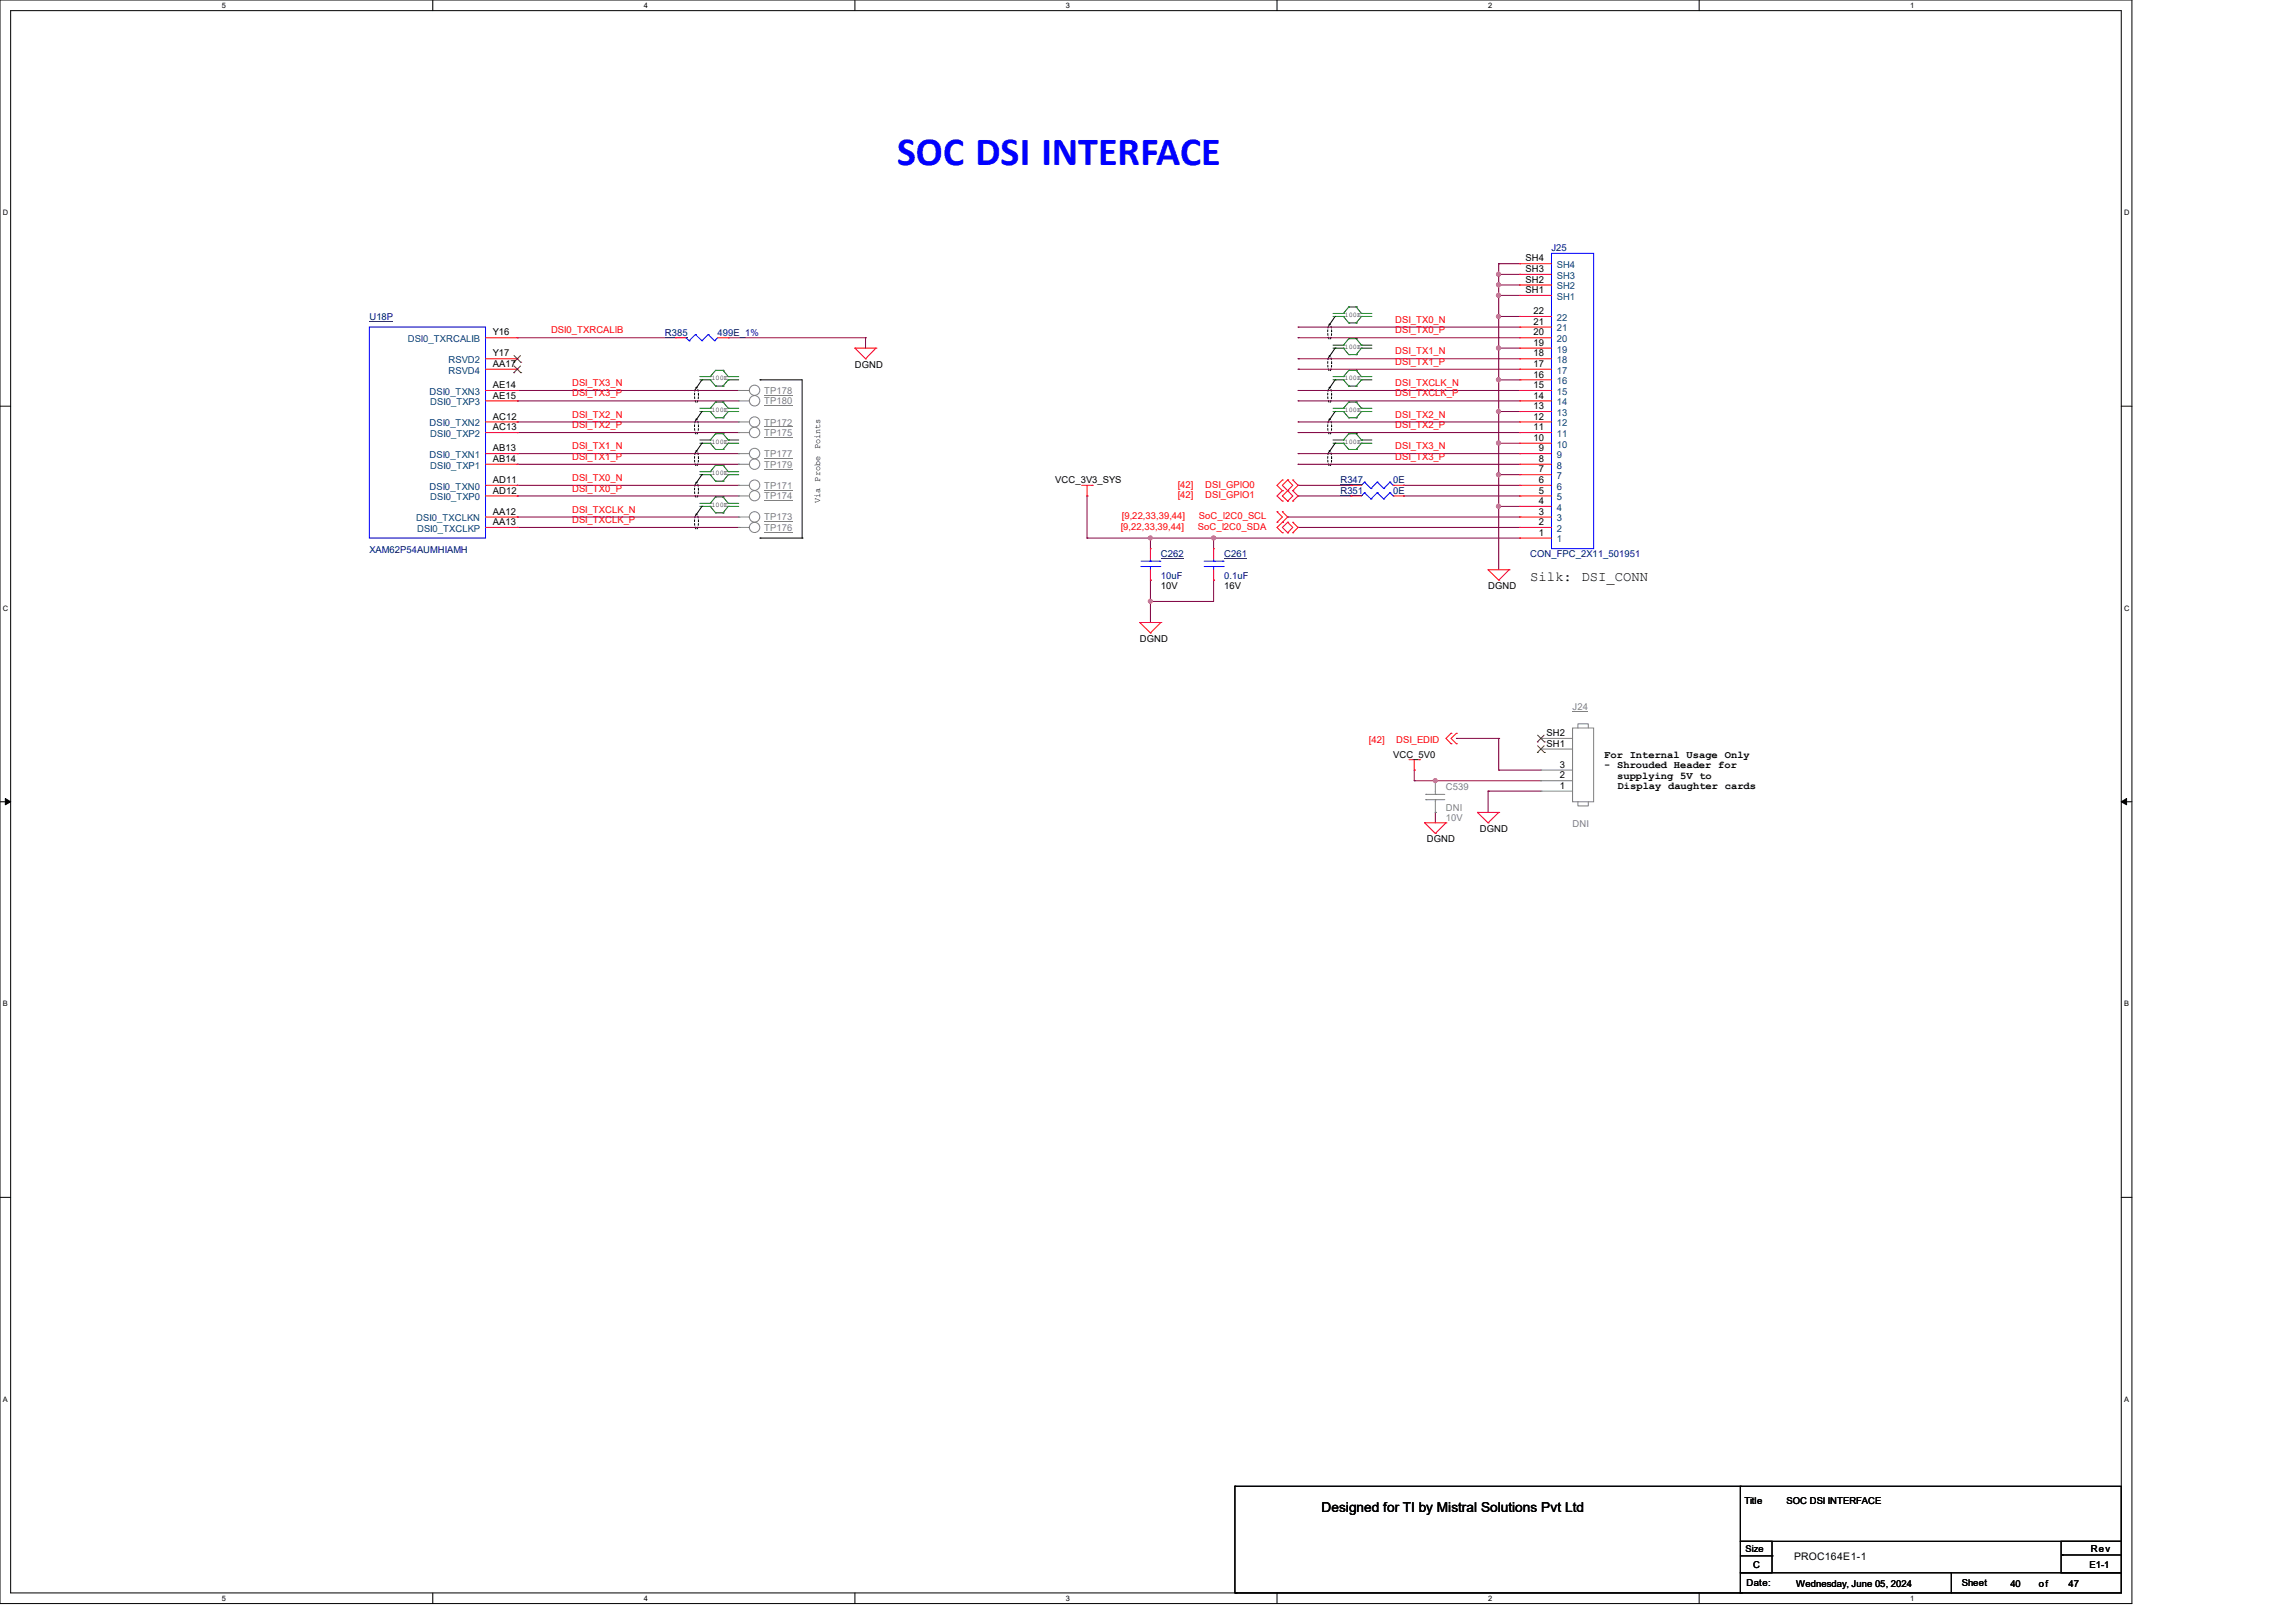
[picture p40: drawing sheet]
<svg xmlns="http://www.w3.org/2000/svg" width="420mm" height="297mm" viewBox="0 0 420 297" stroke-linecap="round" stroke-linejoin="round" font-family="sans-serif">
<defs><g id="words">
<text font-size="7.3" fill="#00f" x="164.1" y="30.2">SOC DSI INTERFACE</text>
<g font-size="2.5">
<text x="279.9" y="106.3">Silk:</text>
<text x="289.3" y="106.3">DSI_CONN</text>
<text x="241.7" y="276.8">Designed for TI by Mistral Solutions Pvt Ltd</text>
</g>
<g font-size="1.9">
<text x="293.5" y="138.7">For Internal Usage Only</text>
<text x="293.5" y="140.6">- Shrouded Header for</text>
<text x="295.8" y="142.5">supplying 5V to</text>
<text x="295.9" y="144.4">Display daughter cards</text>
<text x="328.2" y="285.5">PROC164E1-1</text>
</g>
<g font-size="1.7">
<text x="279.1" y="47.8">SH4</text>
<text x="279.1" y="53.6">SH1</text>
<text x="279.1" y="51.7">SH2</text>
<text x="279.1" y="49.8">SH3</text>
<text x="280.5" y="59.4">21</text>
<text x="280.5" y="57.5">22</text>
<text x="90.2" y="61.4">Y16</text>
<text x="90.2" y="65.2">Y17</text>
<text x="280.5" y="65.2">18</text>
<text x="280.5" y="63.3">19</text>
<text x="280.5" y="61.4">20</text>
<text x="90.2" y="67.1">AA17</text>
<text x="90.2" y="71">AE14</text>
<text x="156.4" y="67.3">DGND</text>
<text x="280.5" y="71">15</text>
<text x="280.5" y="69.1">16</text>
<text x="280.5" y="67.1">17</text>
<text x="90.2" y="76.8">AC12</text>
<text x="90.2" y="72.9">AE15</text>
<text x="280.5" y="76.8">12</text>
<text x="280.5" y="74.9">13</text>
<text x="280.5" y="72.9">14</text>
<text x="90.2" y="82.6">AB13</text>
<text x="90.2" y="78.7">AC13</text>
<text x="280.5" y="80.7">10</text>
<text x="280.5" y="78.7">11</text>
<text x="281.5" y="82.6">9</text>
<text x="90.2" y="84.5">AB14</text>
<text x="90.2" y="88.4">AD11</text>
<text x="193" y="88.5">VCC_3V3_SYS</text>
<text x="281.5" y="88.4">6</text>
<text x="281.5" y="86.4">7</text>
<text x="281.5" y="84.5">8</text>
<text x="90.2" y="94.2">AA12</text>
<text x="90.2" y="90.3">AD12</text>
<text x="281.5" y="94.2">3</text>
<text x="281.5" y="92.2">4</text>
<text x="281.5" y="90.3">5</text>
<text x="90.2" y="96.1">AA13</text>
<text x="281.5" y="98">1</text>
<text x="281.5" y="96.1">2</text>
<text x="212.3" y="107.8">10V</text>
<text x="223.9" y="107.8">16V</text>
<text x="272.2" y="107.8">DGND</text>
<text x="208.5" y="117.4">DGND</text>
<text x="282.9" y="136.6">SH1</text>
<text x="282.9" y="134.7">SH2</text>
<text x="254.8" y="138.7">VCC_5V0</text>
<text x="285.3" y="142.4">2</text>
<text x="285.3" y="140.5">3</text>
<text x="285.3" y="144.4">1</text>
<text x="261" y="154.1">DGND</text>
<text x="270.7" y="152.2">DGND</text>
<text x="319.1" y="275.2">Title</text>
<text x="326.8" y="275.2">SOC DSI INTERFACE</text>
<text x="319.3" y="284">Size</text>
<text x="320.7" y="286.9">C</text>
<text x="382.2" y="286.9">E1-1</text>
<text x="382.4" y="284.1">Rev</text>
<text x="319.5" y="290.2">Date:</text>
<text x="328.6" y="290.4">Wednesday, June 05, 2024</text>
<text x="358.9" y="290.2">Sheet</text>
<text x="367.7" y="290.4">40</text>
<text x="373" y="290.4">of</text>
<text x="378.4" y="290.4">47</text>
</g>
<g font-size="1.7" fill="#000080">
<text x="283.8" y="46">J25</text>
<text x="67.6" y="58.6">U18P</text>
<text x="121.6" y="61.5">R385</text>
<text x="131.3" y="61.5">499E_1%</text>
<text x="245.2" y="88.5">R347</text>
<text x="254.8" y="88.5">0E</text>
<text x="245.2" y="90.4">R351</text>
<text x="254.8" y="90.4">0E</text>
<text x="67.6" y="101.2">XAM62P54AUMHIAMH</text>
<text x="212.3" y="102">C262</text>
<text x="212.3" y="105.9">10uF</text>
<text x="223.9" y="102">C261</text>
<text x="223.9" y="105.9">0.1uF</text>
<text x="279.9" y="102">CON_FPC_2X11_501951</text>
</g>
<g font-size="1.7" fill="#004080">
<text x="284.8" y="53">SH2</text>
<text x="284.8" y="51">SH3</text>
<text x="284.8" y="49.1">SH4</text>
<text x="284.8" y="58.7">22</text>
<text x="284.8" y="54.9">SH1</text>
<text x="74.6" y="62.6">DSI0_TXRCALIB</text>
<text x="284.8" y="64.5">19</text>
<text x="284.8" y="62.6">20</text>
<text x="284.8" y="60.7">21</text>
<text x="82" y="66.5">RSVD2</text>
<text x="82" y="68.4">RSVD4</text>
<text x="284.8" y="70.3">16</text>
<text x="284.8" y="68.4">17</text>
<text x="284.8" y="66.5">18</text>
<text x="78.6" y="72.3">DSI0_TXN3</text>
<text x="78.7" y="74.2">DSI0_TXP3</text>
<text x="284.8" y="76.1">13</text>
<text x="284.8" y="74.2">14</text>
<text x="284.8" y="72.3">15</text>
<text x="78.6" y="83.8">DSI0_TXN1</text>
<text x="78.6" y="78">DSI0_TXN2</text>
<text x="78.7" y="80">DSI0_TXP2</text>
<text x="284.8" y="83.8">9</text>
<text x="284.8" y="81.9">10</text>
<text x="284.8" y="80">11</text>
<text x="284.8" y="78">12</text>
<text x="78.6" y="89.6">DSI0_TXN0</text>
<text x="78.7" y="85.8">DSI0_TXP1</text>
<text x="284.8" y="89.6">6</text>
<text x="284.8" y="87.7">7</text>
<text x="284.8" y="85.8">8</text>
<text x="76.2" y="95.4">DSI0_TXCLKN</text>
<text x="78.7" y="91.6">DSI0_TXP0</text>
<text x="284.8" y="95.4">3</text>
<text x="284.8" y="93.5">4</text>
<text x="284.8" y="91.6">5</text>
<text x="76.3" y="97.3">DSI0_TXCLKP</text>
<text x="284.8" y="99.3">1</text>
<text x="284.8" y="97.3">2</text>
</g>
<g font-size="1.7" fill="#f00">
<text x="255.2" y="59.1">DSI_TX0_N</text>
<text x="100.8" y="61">DSI0_TXRCALIB</text>
<text x="255.2" y="61">DSI_TX0_P</text>
<text x="255.2" y="64.9">DSI_TX1_N</text>
<text x="104.6" y="70.7">DSI_TX3_N</text>
<text x="255.2" y="66.8">DSI_TX1_P</text>
<text x="255.2" y="70.7">DSI_TXCLK_N</text>
<text x="104.6" y="76.4">DSI_TX2_N</text>
<text x="104.6" y="72.6">DSI_TX3_P</text>
<text x="255.2" y="76.4">DSI_TX2_N</text>
<text x="255.2" y="72.6">DSI_TXCLK_P</text>
<text x="104.6" y="82.2">DSI_TX1_N</text>
<text x="104.6" y="78.4">DSI_TX2_P</text>
<text x="255.2" y="78.4">DSI_TX2_P</text>
<text x="255.2" y="82.2">DSI_TX3_N</text>
<text x="104.6" y="88">DSI_TX0_N</text>
<text x="104.6" y="90">DSI_TX0_P</text>
<text x="104.6" y="84.2">DSI_TX1_P</text>
<text x="215.4" y="89.3">[42]</text>
<text x="220.5" y="89.3">DSI_GPIO0</text>
<text x="255.2" y="84.2">DSI_TX3_P</text>
<text x="104.6" y="93.8">DSI_TXCLK_N</text>
<text x="104.6" y="95.7">DSI_TXCLK_P</text>
<text x="205.2" y="95">[9,22,33,39,44]</text>
<text x="215.4" y="91.2">[42]</text>
<text x="219.3" y="95">SoC_I2C0_SCL</text>
<text x="220.5" y="91.2">DSI_GPIO1</text>
<text x="205" y="97">[9,22,33,39,44]</text>
<text x="219.1" y="97">SoC_I2C0_SDA</text>
<text x="250.4" y="136">[42]</text>
<text x="255.4" y="136">DSI_EDID</text>
</g>
<g font-size="1.7" fill="#808080">
<text x="139.8" y="77.9">TP172</text>
<text x="139.8" y="72.1">TP178</text>
<text x="139.8" y="74">TP180</text>
<text x="139.8" y="79.8">TP175</text>
<text x="139.8" y="83.6">TP177</text>
<text x="139.8" y="85.6">TP179</text>
<text x="139.8" y="89.4">TP171</text>
<text x="139.8" y="91.4">TP174</text>
<text x="139.8" y="95.2">TP173</text>
<text x="139.8" y="97.2">TP176</text>
<text x="287.6" y="130">J24</text>
<text x="264.5" y="144.5">C539</text>
<text x="264.5" y="148.3">DNI</text>
<text x="264.5" y="150.3">10V</text>
<text x="287.6" y="151.4">DNI</text>
</g>
<g font-size="1.6">
<text x="150" y="82.2" transform="rotate(-90 150 82.2)">Points</text>
<text x="150" y="88.1" transform="rotate(-90 150 88.1)">Probe</text>
<text x="150" y="92.1" transform="rotate(-90 150 92.1)">Via</text>
</g>
<g font-size="1.4">
<text x="40.6" y="1.4">5</text>
<text x="117.8" y="1.4">4</text>
<text x="195" y="1.4">3</text>
<text x="272.2" y="1.4">2</text>
<text x="349.4" y="1.4">1</text>
<text x=".5" y="39.4">D</text>
<text x="388.5" y="39.4">D</text>
<text x=".5" y="111.8">C</text>
<text x="388.5" y="111.8">C</text>
<text x=".5" y="184.2">B</text>
<text x="388.5" y="184.2">B</text>
<text x=".5" y="256.5">A</text>
<text x="388.5" y="256.5">A</text>
<text x="40.6" y="292.9">5</text>
<text x="117.8" y="292.9">4</text>
<text x="195" y="292.9">3</text>
<text x="272.2" y="292.9">2</text>
<text x="349.4" y="292.9">1</text>
</g>
<g font-size="1.3">
<text x="246" y="58">100E</text>
<text x="246" y="63.8">100E</text>
<text x="130.1" y="69.6">100E</text>
<text x="246" y="69.6">100E</text>
<text x="130.1" y="75.4">100E</text>
<text x="246" y="75.4">100E</text>
<text x="130.1" y="81.2">100E</text>
<text x="246" y="81.2">100E</text>
<text x="130.1" y="87">100E</text>
<text x="130.1" y="92.8">100E</text>
</g>
</g></defs>
<path d="M0 0h390v293.5h-390zM1.9 1.9h386.1v289.6h-386.1z" fill="none" stroke="#000" stroke-width=".18"/>
<g fill="#fff">
<path d="M40.6 .2h.7v1.5h-.7z"/>
<path d="M40.6 291.7h.7v1.5h-.7z"/>
</g>
<path d="M79.2 0v1.9M79.2 291.5v2" fill="none" stroke="#000" stroke-width=".18"/>
<g fill="#fff">
<path d="M117.8 .2h.7v1.5h-.7z"/>
<path d="M117.8 291.7h.7v1.5h-.7z"/>
</g>
<path d="M156.4 0v1.9M156.4 291.5v2" fill="none" stroke="#000" stroke-width=".18"/>
<g fill="#fff">
<path d="M195 .2h.7v1.5h-.7z"/>
<path d="M195 291.7h.7v1.5h-.7z"/>
</g>
<path d="M233.6 0v1.9M233.6 291.5v2" fill="none" stroke="#000" stroke-width=".18"/>
<g fill="#fff">
<path d="M272.2 .2h.8v1.5h-.8z"/>
<path d="M272.2 291.7h.8v1.5h-.8z"/>
</g>
<path d="M310.8 0v1.9M310.8 291.5v2" fill="none" stroke="#000" stroke-width=".18"/>
<g fill="#fff">
<path d="M349.4 .2h.8v1.5h-.8z"/>
<path d="M349.4 291.7h.8v1.5h-.8z"/>
<path d="M.5 38.1h1v1.6h-1z"/>
<path d="M388.5 38.1h1v1.6h-1z"/>
<path d="M.5 110.5h1v1.6h-1z"/>
<path d="M388.5 110.5h1v1.6h-1z"/>
</g>
<path d="M0 74.3h1.9M388 74.3h2" fill="none" stroke="#000" stroke-width=".18"/>
<g fill="#fff">
<path d="M.5 182.9h.9v1.5h-.9z"/>
<path d="M388.5 182.9h.9v1.5h-.9z"/>
</g>
<path d="M0 146.7h1.9M388 146.7h2" fill="none" stroke="#000" stroke-width=".18"/>
<path d="M1 146.1l.9 .6-.9 .6zM388 146.7l1-.6v1.2z" fill="#000" stroke="#000" stroke-width=".18"/>
<g fill="#fff">
<path d="M.5 255.3h.9v1.5h-.9z"/>
<path d="M388.5 255.3h.9v1.5h-.9z"/>
</g>
<g fill="none" stroke="#000" stroke-width=".18">
<path d="M244.2 57.9h.1M244.2 57.9l-1.2 1.7M128.4 69.5h.1M128.4 75.3h.1M128.4 69.5l-1.2 1.7M128.4 75.3l-1.2 1.7M139 69.5h.1M139 69.5h7.7v29M244.2 63.7h.1M244.2 69.5h.1M244.2 75.3h.1M244.2 63.7l-1.2 1.7"/>
<path d="M244.2 69.5l-1.2 1.7M244.2 75.3l-1.2 1.7M128.4 81.1h.1M128.4 86.9h.1M128.4 92.7h.1M128.4 81.1l-1.2 1.7M128.4 86.9l-1.2 1.7M128.4 92.7l-1.2 1.7M139 98.5h.1M139 98.5h7.7M146.7 98.5h.1M244.2 81.1h.1"/>
<path d="M244.2 81.1l-1.2 1.7M0 219.1h1.9M388 219.1h2M225.9 272h.1M225.9 272h92.6M225.9 272v19.5M318.3 272h69.7v10.1h-69.7zM225.9 291.5h.1M226.1 291.5h.1M226.1 291.5h92.6M318.3 282.1h5.8v5.7h-5.8zM318.3 287.8h38.7v3.7h-38.7z"/>
<path d="M318.3 284.7h5.8M324.1 284.7h.1M357 287.8h31v3.7h-31zM377 282.1h11v5.7h-11zM377.2 284.6h.1M377.2 284.6h10.8"/>
</g>
<g fill="none" stroke="#008000" stroke-width=".18">
<path d="M243.8 57.9h1.9M243.8 57.4h1.9M245.7 57.9h.1M245.7 57.4h.1M245.7 57.9l1 1.2M246.7 59.1h.1M246.7 56.2h.1M246.7 59.1h1.4M246.7 56.2h1.4M246.7 56.2l-1 1.2M248.1 59.1h.1M248.1 56.2h.1"/>
<path d="M248.1 56.2l.9 1.2M249 57.9h.1M249 57.4h.1M249 57.9l-.9 1.2M249 57.9h2M249 57.4h2M128 69.5h1.9M128 68.9h1.9M128 75.3h1.9M128 74.7h1.9M129.9 68.9h.1M129.9 69.5h.1"/>
<path d="M129.9 74.7h.1M129.9 75.3h.1M129.9 69.5l1 1.2M129.9 75.3l1 1.2M130.9 70.7h.1M130.9 67.8h.1M130.9 76.5h.1M130.9 73.6h.1M130.9 79.4h.1M130.9 70.7h1.3M130.9 67.8h1.3M130.9 76.5h1.3"/>
<path d="M130.9 73.6h1.3M130.9 79.4h1.3M130.9 67.8l-1 1.1M130.9 73.6l-1 1.1M130.9 79.4l-1 1.1M132.2 70.7h.1M132.2 67.8h.1M132.2 76.5h.1M132.2 73.6h.1M132.2 79.4h.1M132.2 67.8l1 1.1M132.2 73.6l1 1.1"/>
<path d="M132.2 79.4l1 1.1M133.2 68.9h.1M133.2 69.5h.1M133.2 74.7h.1M133.2 75.3h.1M133.2 69.5h1.9M133.2 68.9h1.9M133.2 75.3h1.9M133.2 74.7h1.9M133.2 69.5l-1 1.2M133.2 75.3l-1 1.2M243.8 63.7h1.9"/>
<path d="M243.8 63.2h1.9M243.8 69.5h1.9M243.8 68.9h1.9M243.8 75.3h1.9M243.8 74.7h1.9M245.7 63.7h.1M245.7 63.2h.1M245.7 69.5h.1M245.7 68.9h.1M245.7 75.3h.1M245.7 74.7h.1M245.7 63.7l1 1.2"/>
<path d="M245.7 69.5l1 1.2M245.7 75.3l1 1.2M246.7 64.9h.1M246.7 62h.1M246.7 70.7h.1M246.7 67.8h.1M246.7 76.5h.1M246.7 73.6h.1M246.7 79.4h.1M246.7 64.9h1.4M246.7 62h1.4M246.7 62l-1 1.2"/>
<path d="M246.7 70.7h1.4M246.7 67.8h1.4M246.7 67.8l-1 1.1M246.7 76.5h1.4M246.7 73.6h1.4M246.7 73.6l-1 1.1M246.7 79.4h1.4M246.7 79.4l-1 1.1M248.1 64.9h.1M248.1 62h.1M248.1 70.7h.1M248.1 67.8h.1"/>
<path d="M248.1 76.5h.1M248.1 73.6h.1M248.1 79.4h.1M248.1 62l.9 1.2M248.1 67.8l.9 1.1M248.1 73.6l.9 1.1M248.1 79.4l.9 1.1M249 63.7h.1M249 63.2h.1M249 69.5h.1M249 68.9h.1M249 75.3h.1"/>
<path d="M249 74.7h.1M249 63.7l-.9 1.2M249 63.7h2M249 63.2h2M249 69.5l-.9 1.2M249 69.5h2M249 68.9h2M249 75.3l-.9 1.2M249 75.3h2M249 74.7h2M128 81.1h1.9M128 80.5h1.9"/>
<path d="M128 86.9h1.9M128 86.3h1.9M128 92.1h1.9M128 92.7h1.9M129.9 80.5h.1M129.9 81.1h.1M129.9 86.9h.1M129.9 86.3h.1M129.9 92.1h.1M129.9 92.7h.1M129.9 81.1l1 1.2M129.9 86.9l1 1.2"/>
<path d="M129.9 92.7l1 1.2M130.9 82.3h.1M130.9 88.1h.1M130.9 85.1h.1M130.9 93.9h.1M130.9 90.9h.1M130.9 82.3h1.3M130.9 85.1h1.3M130.9 88.1h1.3M130.9 85.1l-1 1.2M130.9 93.9h1.3M130.9 90.9l-1 1.2"/>
<path d="M130.9 90.9h1.3M132.2 82.3h.1M132.2 88.1h.1M132.2 85.1h.1M132.2 93.9h.1M132.2 90.9h.1M132.2 85.1l1 1.2M132.2 90.9l1 1.2M133.2 81.1h.1M133.2 80.5h.1M133.2 86.3h.1M133.2 86.9h.1"/>
<path d="M133.2 92.1h.1M133.2 92.7h.1M133.2 81.1h1.9M133.2 80.5h1.9M133.2 81.1l-1 1.2M133.2 86.9l-1 1.2M133.2 86.9h1.9M133.2 86.3h1.9M133.2 92.1h1.9M133.2 92.7h1.9M133.2 92.7l-1 1.2M243.8 81.1h1.9"/>
<path d="M243.8 80.5h1.9M245.7 81.1h.1M245.7 80.5h.1M245.7 81.1l1 1.2M246.7 82.3h.1M246.7 82.3h1.4M248.1 82.3h.1M249 81.1h.1M249 80.5h.1M249 81.1l-.9 1.2M249 81.1h2M249 80.5h2"/>
</g>
<path d="M243.1 59.4l.1-.1a2.97 2.97 0 0 1 0 2.8 3 3 0 0 1-.1-2.7zM127.3 71l.1-.1a2.97 2.97 0 0 1 0 2.8 3 3 0 0 1-.1-2.7zM127.3 76.8l.1-.1a2.97 2.97 0 0 1 0 2.8 3 3 0 0 1-.1-2.7zM243.1 65.2l.1-.1a2.97 2.97 0 0 1 0 2.8 3 3 0 0 1-.1-2.7zM243.1 71l.1-.1a2.97 2.97 0 0 1 0 2.8 3 3 0 0 1-.1-2.7zM243.1 76.8l.1-.1a2.97 2.97 0 0 1 0 2.8 3 3 0 0 1-.1-2.7zM127.3 82.6l.1-.1a2.97 2.97 0 0 1 0 2.8 3 3 0 0 1-.1-2.7zM127.3 88.4l.1-.2a2.97 2.97 0 0 1 0 2.9 3 3 0 0 1-.1-2.7zM127.3 94.2l.1-.2a2.97 2.97 0 0 1 0 2.9 3 3 0 0 1-.1-2.7zM243.1 82.6l.1-.1a2.97 2.97 0 0 1 0 2.8 3 3 0 0 1-.1-2.7z" fill="none" stroke="#000" stroke-width=".18" stroke-dasharray=".3"/>
<g fill="none" stroke="#800040" stroke-width=".18">
<path d="M237.4 59.9h.1M237.4 59.9h40.6M274.2 57.9h.1M274.2 48.3h.1M274.2 50.2h.1M274.2 52.2h.1M274.2 54.1h.1M274.2 57.9h3.8M274.2 48.3v56M274.2 48.3h3.8M274.2 50.2h3.8M274.2 52.2h3.8"/>
<path d="M274.2 54.1h3.8M94.6 77.2h.1M94.6 79.2h.1M94.6 71.5h.1M94.6 73.4h.1M94.6 61.8h.1M94.6 61.8h29M94.6 77.2h40.5M94.6 79.2h40.5M94.6 71.5h40.5M94.6 73.4h40.5M133.2 61.8h.1"/>
<path d="M133.2 61.8h25.1M158.3 61.8h.1M158.3 61.8v1.9M237.4 61.8h.1M237.4 65.7h.1M237.4 67.6h.1M237.4 77.2h.1M237.4 79.2h.1M237.4 71.5h.1M237.4 73.4h.1M237.4 61.8h40.6M237.4 65.7h40.6"/>
<path d="M237.4 67.6h40.6M237.4 77.2h40.6M237.4 79.2h40.6M237.4 71.5h40.6M237.4 73.4h40.6M274.2 63.7h.1M274.2 69.5h.1M274.2 75.3h.1M274.2 63.7h3.8M274.2 69.5h3.8M274.2 75.3h3.8M94.6 88.8h.1"/>
<path d="M94.6 90.8h.1M94.6 83h.1M94.6 85h.1M94.6 94.6h.1M94.6 96.5h.1M94.6 83h40.5M94.6 85h40.5M94.6 96.5h40.5M94.6 94.6h40.5M94.6 88.8h40.5M94.6 90.8h40.5M198.8 98.5h.1"/>
<path d="M198.8 90.8h.1M198.8 98.5h79.2M198.8 90.8v7.7M210.4 98.5h.1M210.4 98.5v1.9M222 98.5h.1M222 98.5v1.9M235.5 94.6h.1M235.5 94.6h42.5M237.4 83h.1M237.4 85h.1M237.4 96.5h.1"/>
<path d="M237.4 88.8h.1M237.4 90.8h.1M237.4 83h40.6M237.4 85h40.6M237.4 96.5h40.6M237.4 88.8h9.7M237.4 90.8h9.7M256.8 88.8h.1M256.8 90.8h.1M256.8 88.8h21.2M256.8 90.8h21.2M274.2 81.1h.1"/>
<path d="M274.2 86.9h.1M274.2 92.7h.1M274.2 81.1h3.8M274.2 86.9h3.8M274.2 92.7h3.8M210.4 106.2h.1M210.4 110.1h.1M210.4 106.2v7.7M222 106.2h.1M222 106.2v3.9h-11.6M266.4 135.1h.1M266.4 135.1h7.8"/>
<path d="M274.2 135.1h.1M274.2 135.1v5.8M258.7 140.9h.1M258.7 142.9h.1M258.7 140.9v2M258.7 142.9h23.2M262.6 148.7h.1M262.6 142.9h.1M262.6 148.7v1.9M272.2 144.8h.1M272.2 144.8h9.7M272.2 144.8v3.9"/>
<path d="M274.2 140.9h.1M274.2 140.9h7.7"/>
</g>
<g fill="#f0f" stroke="#f0f" stroke-width=".18">
<circle cx="210.4" cy="98.4" r=".36"/>
<circle cx="222" cy="98.4" r=".37"/>
<circle cx="210.4" cy="110" r=".36"/>
<circle cx="274.1" cy="63.7" r=".37"/>
<circle cx="274.1" cy="81.1" r=".37"/>
<circle cx="274.1" cy="86.9" r=".37"/>
<circle cx="274.1" cy="75.3" r=".37"/>
<circle cx="274.1" cy="69.5" r=".37"/>
<circle cx="274.1" cy="92.6" r=".37"/>
<circle cx="274.1" cy="50.2" r=".37"/>
<circle cx="274.1" cy="52.1" r=".37"/>
<circle cx="274.1" cy="57.9" r=".37"/>
<circle cx="274.1" cy="54" r=".37"/>
<circle cx="262.5" cy="142.9" r=".36"/>
</g>
<g fill="none" stroke="#f00" stroke-width=".18">
<path d="M278 59.9h.1M278 57.9h.1M278 54.1h.1M278 52.2h.1M278 50.2h.1M278 48.3h.1M278 59.9h5.8M278 57.9h5.8M278 54.1h5.8M278 52.2h5.8M278 50.2h5.8M278 48.3h5.8"/>
<path d="M88.8 61.8h5.8M88.8 65.7h5.8M88.8 67.6h5.8M88.8 77.2h5.8M88.8 79.2h5.8M88.8 71.5h5.8M88.8 73.4h5.8M94.6 61.8h.1M94.6 65.7h.1M94.6 67.6h.1M94.6 77.2h.1M94.6 79.2h.1"/>
<path d="M94.6 71.5h.1M94.6 73.4h.1M123.6 61.8h.1M123.6 61.8h1.9M131.3 61.8h1.9M133.2 61.8h.1M156.4 63.7h.1M156.4 63.7h3.8M156.4 63.7l1.9 2M158.3 65.7h.1M160.2 63.7h.1M160.2 63.7l-1.9 2"/>
<path d="M278 79.2h.1M278 77.2h.1M278 75.3h.1M278 73.4h.1M278 71.5h.1M278 69.5h.1M278 67.6h.1M278 65.7h.1M278 63.7h.1M278 61.8h.1M278 63.7h5.8M278 61.8h5.8"/>
<path d="M278 65.7h5.8M278 67.6h5.8M278 77.2h5.8M278 79.2h5.8M278 71.5h5.8M278 73.4h5.8M278 75.3h5.8M278 69.5h5.8M88.8 88.8h5.8M88.8 94.6h5.8M88.8 96.5h5.8M88.8 83h5.8"/>
<path d="M88.8 85h5.8M88.8 90.8h5.8M94.6 94.6h.1M94.6 96.5h.1M94.6 83h.1M94.6 85h.1M94.6 88.8h.1M94.6 90.8h.1M197.9 88.8h1.9M198.8 90.8h.1M198.8 88.8v2M199.8 88.8h.1"/>
<path d="M233.6 93.6h.1M233.6 95.6h.1M233.6 93.6l1 1-1 1M234.6 95.6h.1M234.6 93.6h.1M234.6 97.5h.1M234.6 89.8h.1M234.6 87.8h.1M234.6 91.7h.1M234.6 93.6l.9 1-.9 1M234.6 95.6l-1 .9 1 1M234.6 87.8l-1 1 1 1"/>
<path d="M234.6 89.8l-1 1 1 .9M235.5 95.6h.1M235.5 97.5h.1M235.5 87.8h.1M235.5 89.8h.1M235.5 91.7h.1M235.5 95.6l1 .9-1 1M235.5 95.6l-.9 .9 .9 1M235.5 87.8l1 1-1 1M235.5 87.8l-.9 1 .9 1M235.5 89.8l1 1-1 .9M235.5 89.8l-.9 1 .9 .9"/>
<path d="M236.5 97.5h.1M236.5 95.6h.1M236.5 89.8h.1M236.5 87.8h.1M236.5 91.7h.1M236.5 87.8l.9 1-.9 1M236.5 95.6l.9 .9-.9 1M236.5 89.8l.9 1-.9 .9M247.1 88.8h.1M247.1 90.8h.1M247.1 88.8h1.9M247.1 90.8h1.9"/>
<path d="M254.8 88.8h2M254.8 90.8h2M256.8 88.8h.1M256.8 90.8h.1M278 98.5h.1M278 96.5h.1M278 94.6h.1M278 92.7h.1M278 90.8h.1M278 88.8h.1M278 86.9h.1M278 85h.1"/>
<path d="M278 83h.1M278 81.1h.1M278 88.8h5.8M278 94.6h5.8M278 96.5h5.8M278 83h5.8M278 85h5.8M278 90.8h5.8M278 98.5h5.8M278 92.7h5.8M278 86.9h5.8M278 81.1h5.8"/>
<path d="M208.5 113.9h.1M208.5 113.9h3.8M208.5 113.9l1.9 1.9M210.4 115.8h.1M210.4 100.4h.1M210.4 106.2h.1M210.4 100.4v1.9M210.4 104.3v1.9M212.3 113.9h.1M212.3 113.9l-1.9 1.9M222 100.4h.1M222 106.2h.1"/>
<path d="M222 100.4v1.9M222 104.3v1.9M272.2 104.3h.1M272.2 104.3h3.9M272.2 104.3l2 1.9M274.2 106.2h.1M276.1 104.3h.1M276.1 104.3l-1.9 1.9M257.7 139h2M258.7 139v1.9M259.7 139h.1M265.4 134.2h.1"/>
<path d="M265.4 136.1h.1M265.4 134.2l-.9 .9 .9 1M266.4 134.2h.1M266.4 136.1h.1M266.4 134.2l-1 .9 1 1M258.7 140.9h.1M260.6 150.6h.1M260.6 150.6h3.9M260.6 150.6l2 1.9M262.6 152.5h.1M264.5 150.6h.1M264.5 150.6l-1.9 1.9"/>
<path d="M270.3 148.7h.1M270.3 148.7h3.9M270.3 148.7l1.9 1.9M272.2 150.6h.1M274.2 148.7h.1M274.2 148.7l-2 1.9"/>
</g>
<g fill="none" stroke="#808080" stroke-width=".18">
<path d="M135.1 77.2h.1M135.1 79.2h.1M135.1 71.5h.1M135.1 73.4h.1M135.1 77.2h2M135.1 79.2h2M135.1 71.5h2M135.1 73.4h2M139.8 78.1h5.1M139.8 72.3h5.1M139.8 74.2h5.1M135.1 83h.1"/>
<path d="M135.1 85h.1M135.1 88.8h.1M135.1 90.8h.1M135.1 94.6h.1M135.1 96.5h.1M135.1 83h2M135.1 85h2M135.1 88.8h2M135.1 90.8h2M135.1 94.6h2M135.1 96.5h2M139.8 80h5.1"/>
<path d="M139.8 83.9h5.1M139.8 85.8h5.1M139.8 89.7h5.1M139.8 91.6h5.1M139.8 95.5h5.1M139.8 97.4h5.1M281.9 137.1h.1M281.9 135.1h.1M281.9 137.1h5.8M281.9 135.1h5.8M287.7 133.2h3.8v13.5h-3.8zM287.7 130.2h2.8"/>
<path d="M288.6 133.2v-.7h1.9v.7M260.8 145.4h.1M260.8 146.3h.1M260.8 145.4h3.5M260.8 146.3h3.5M262.6 146.3h.1M262.6 145.4h.1M262.6 148.7h.1M262.6 142.9h.1M262.6 142.9v2.5M262.6 146.3v2.4M281.9 144.8h.1"/>
<path d="M281.9 142.9h.1M281.9 140.9h.1M281.9 144.8h5.8M281.9 142.9h5.8M281.9 140.9h5.8M288.6 146.7v.8h1.9v-.8"/>
<circle cx="138" cy="79.1" r=".95"/>
<circle cx="138" cy="73.3" r=".95"/>
<circle cx="138" cy="77.2" r=".94"/>
<circle cx="138" cy="71.4" r=".94"/>
<circle cx="138" cy="83" r=".95"/>
<circle cx="138" cy="88.8" r=".95"/>
<circle cx="138" cy="84.9" r=".95"/>
<circle cx="138" cy="94.6" r=".95"/>
<circle cx="138" cy="96.5" r=".94"/>
<circle cx="138" cy="90.7" r=".94"/>
</g>
<g fill="none" stroke="#804000" stroke-width=".18">
<path d="M94 66.3h.1M94 68.2h.1M94 65.1l1.2 1.2M94 67l1.2 1.2M95.2 65.1l-1.2 1.2M95.2 67l-1.2 1.2M95.2 66.3h.1M95.2 68.2h.1M281.2 137.7h.1M281.2 135.8h.1M281.3 136.5l1.2 1.2M281.3 134.5l1.2 1.3"/>
<path d="M282.4 136.5l-1.2 1.2M282.4 134.5l-1.2 1.3M282.5 137.7h.1M282.5 135.8h.1"/>
</g>
<g fill="none" stroke="#00f" stroke-width=".18">
<path d="M67.6 59.9h21.2v38.6h-21.2zM283.8 46.4h7.7v54h-7.7zM125.5 61.8h.1M125.5 61.8l.6 .6M126.1 62.4h.1M127.2 61.2h.1M127.2 61.2l1.2 1.2M127.2 61.2l-1.1 1.2M128.4 62.4h.1M129.5 61.2h.1M129.5 61.2l1.2 1.2M129.5 61.2l-1.1 1.2"/>
<path d="M130.7 62.4h.1M131.3 61.8l-.6 .6M249.6 88.2h.1M249.6 90.2h.1M249.6 88.2l-.6 .6M249.6 88.2l1.2 1.2M249.6 90.2l-.6 .6M249.6 90.2l1.2 1.1M250.8 89.4h.1M250.8 91.3h.1M251.9 88.2h.1M251.9 90.2h.1"/>
<path d="M251.9 88.2l-1.1 1.2M251.9 88.2l1.2 1.2M251.9 90.2l-1.1 1.1M251.9 90.2l1.2 1.1M253.1 89.4h.1M253.1 91.3h.1M254.3 88.2h.1M254.3 90.2h.1M254.3 88.2l-1.2 1.2M254.3 88.2l.5 .6M254.3 90.2l-1.2 1.1M254.3 90.2l.5 .6"/>
<path d="M254.8 88.8h.1M254.8 90.8h.1M208.7 103.7h3.5M208.7 102.7h3.5M210.4 102.7h.1M210.4 103.7h.1M210.4 102.3v.4M210.4 103.7v.6M212.2 103.7h.1M212.2 102.7h.1M220.3 103.7h3.4M220.3 102.7h3.4"/>
<path d="M222 102.7h.1M222 103.7h.1M222 102.3v.4M222 103.7v.6M223.7 103.7h.1M223.7 102.7h.1"/>
</g>
<path d="M67.6 58.8h4.3M121.6 61.7h4.2M245.2 88.7h4.2M245.2 90.7h4.2M212.3 102.3h4.2M223.9 102.3h4.2" fill="none" stroke="#000080" stroke-width=".18"/>
<use href="#words"/>
</svg>
